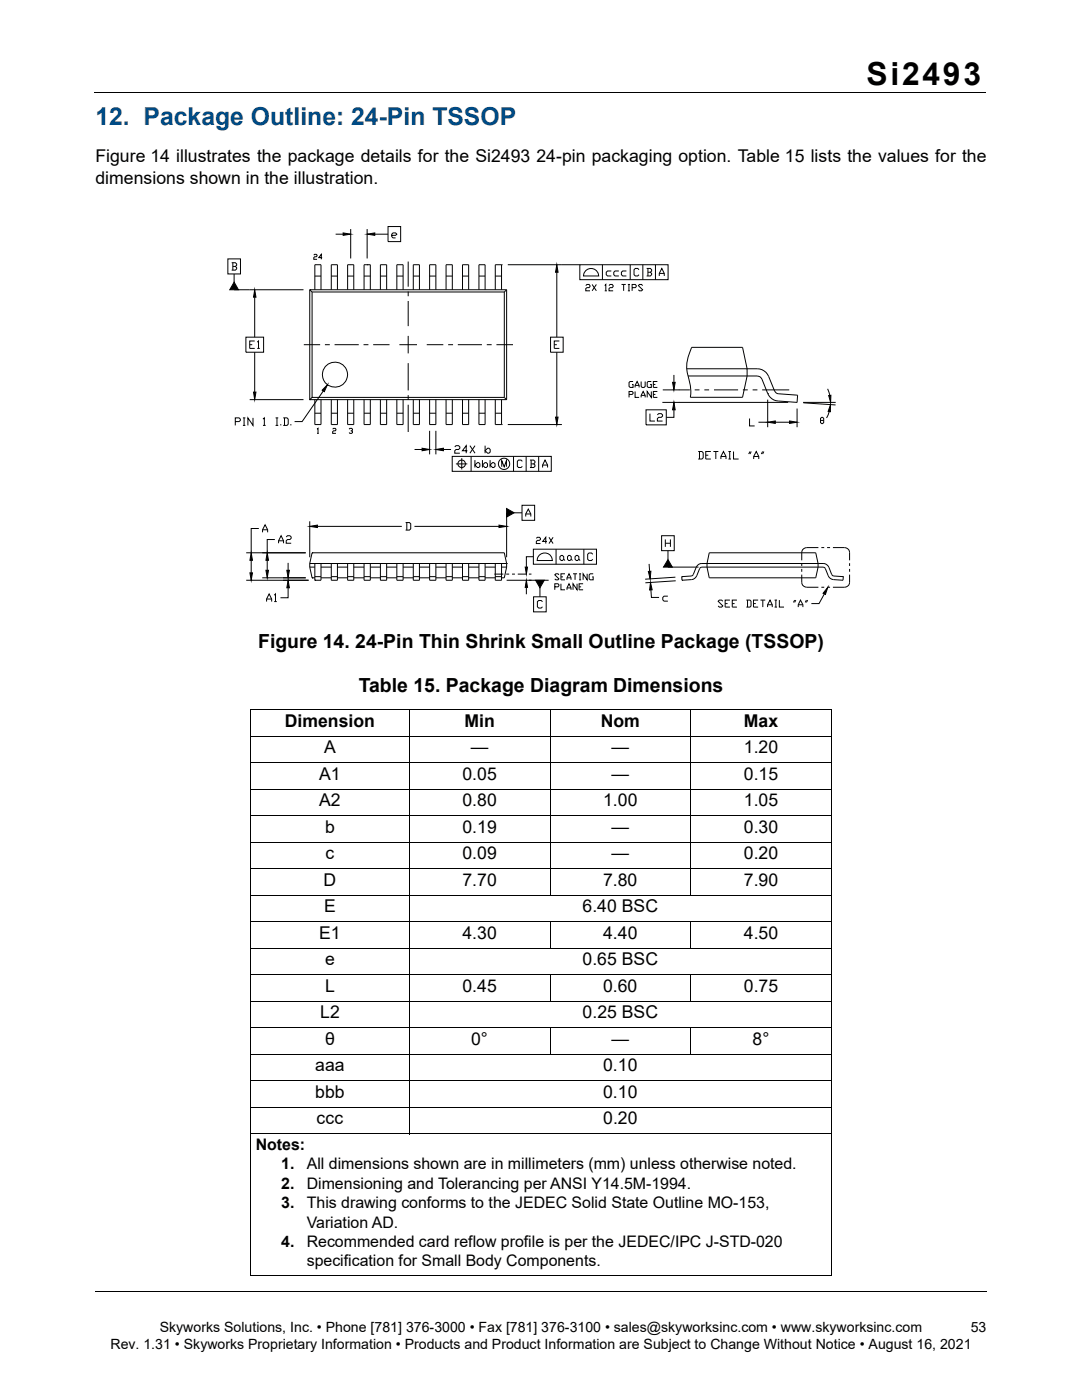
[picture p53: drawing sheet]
<svg xmlns="http://www.w3.org/2000/svg" width="216mm" height="279mm" viewBox="0 0 216 279" stroke-linecap="round" stroke-linejoin="round" font-family="sans-serif">
<defs><g id="words">
<text font-size="6.3" x="172.9" y="16.9">Si2493</text>
<text font-size="4.9" fill="#004b85" x="19" y="24.9">12. Package Outline: 24-Pin TSSOP</text>
<g font-size="3.9">
<text x="51.5" y="129.4">Figure 14. 24-Pin Thin Shrink Small Outline Package (TSSOP)</text>
<text x="71.6" y="138.2">Table 15. Package Diagram Dimensions</text>
</g>
<g font-size="3.5">
<text x="19" y="32.4">Figure 14 illustrates the package details for the Si2493 24-pin packaging option. Table 15 lists the values for the</text>
<text x="19" y="36.6">dimensions shown in the illustration.</text>
<text x="56.8" y="145">Dimension</text>
<text x="92.7" y="145">Min</text>
<text x="119.9" y="145">Nom</text>
<text x="148.4" y="145">Max</text>
<text x="63.7" y="155.6">A1</text>
<text x="64.7" y="150.3">A</text>
<text x="92.3" y="155.6">0.05</text>
<text x="93.9" y="150.3">—</text>
<text x="122" y="155.6">—</text>
<text x="122" y="150.3">—</text>
<text x="148.4" y="155.6">0.15</text>
<text x="148.4" y="150.3">1.20</text>
<text x="63.7" y="160.9">A2</text>
<text x="92.3" y="160.9">0.80</text>
<text x="120.4" y="160.9">1.00</text>
<text x="148.4" y="160.9">1.05</text>
<text x="64.9" y="166.2">b</text>
<text x="92.3" y="166.2">0.19</text>
<text x="122" y="166.2">—</text>
<text x="148.4" y="166.2">0.30</text>
<text x="64.9" y="171.5">c</text>
<text x="92.3" y="171.5">0.09</text>
<text x="122" y="171.5">—</text>
<text x="148.4" y="171.5">0.20</text>
<text x="64.6" y="176.8">D</text>
<text x="92.3" y="176.8">7.70</text>
<text x="120.4" y="176.8">7.80</text>
<text x="148.4" y="176.8">7.90</text>
<text x="64.7" y="182.1">E</text>
<text x="116.2" y="182.1">6.40 BSC</text>
<text x="63.7" y="187.3">E1</text>
<text x="92.3" y="187.3">4.30</text>
<text x="120.4" y="187.3">4.40</text>
<text x="148.4" y="187.3">4.50</text>
<text x="64.9" y="192.6">e</text>
<text x="64.9" y="197.9">L</text>
<text x="92.3" y="197.9">0.45</text>
<text x="116.2" y="192.6">0.65 BSC</text>
<text x="120.4" y="197.9">0.60</text>
<text x="148.4" y="197.9">0.75</text>
<text x="63.9" y="203.2">L2</text>
<text x="116.2" y="203.2">0.25 BSC</text>
<text x="64.9" y="208.5">θ</text>
<text x="94" y="208.5">0°</text>
<text x="122" y="208.5">—</text>
<text x="150.2" y="208.5">8°</text>
<text x="62.9" y="213.8">aaa</text>
<text x="120.3" y="213.8">0.10</text>
<text x="62.9" y="219.1">bbb</text>
<text x="120.3" y="219.1">0.10</text>
<text x="63.2" y="224.4">ccc</text>
<text x="120.4" y="224.4">0.20</text>
</g>
<g font-size="3.2">
<text x="51.1" y="229.4">Notes:</text>
<text x="56.1" y="233.3">1.</text>
<text x="61.2" y="233.3">All dimensions shown are in millimeters (mm) unless otherwise noted.</text>
<text x="56.1" y="237.2">2.</text>
<text x="61.2" y="237.2">Dimensioning and Tolerancing per ANSI Y14.5M-1994.</text>
<text x="56.1" y="241.1">3.</text>
<text x="61.2" y="241.1">This drawing conforms to the JEDEC Solid State Outline MO-153,</text>
<text x="61.2" y="245">Variation AD.</text>
<text x="56.1" y="248.9">4.</text>
<text x="61.2" y="248.9">Recommended card reflow profile is per the JEDEC/IPC J-STD-020</text>
<text x="61.2" y="252.7">specification for Small Body Components.</text>
</g>
<g font-size="2.8">
<text x="22" y="269.3">Rev. 1.31 • Skyworks Proprietary Information • Products and Product Information are Subject to Change Without Notice • August 16, 2021</text>
<text x="31.9" y="265.8">Skyworks Solutions, Inc. • Phone [781] 376-3000 • Fax [781] 376-3100 • sales@skyworksinc.com • www.skyworksinc.com</text>
<text x="193.7" y="265.8">53</text>
</g>
</g></defs>
<g fill="none" stroke="#000" stroke-width=".2">
<path d="M18.8 18.4h177.8M45.5 51.7h2.5v3h-2.5zM46.2 52.4h.8l.2 .3v.2l-.2 .3M46.5 53.2h.5l.2 .2v.3l-.2 .2h-.8M46.5 52.4v1.5M46.7 54.7v1.6M46.7 56.3l.9 1.5h-1.8zM46.7 57.8h13.9M50.8 57.8l.3 1.5h-.5zM50.8 59.3v8M61.8 57.8h.1M61.8 57.8v22h39.3"/>
<path d="M61.8 57.8h39.3M61.8 57.8l.5 .5M62.3 58.3v21h38.3M62.3 58.3h38.3M62.6 50.9l.2-.1h.3l.2 .1-.2 .3h-.3l-.2 .2v.4h.7M62.8 57.8v-5h1.3v5M62.8 55.1h1.3M64.3 51.4h-.7l.5-.6v1M66.1 57.8v-5h1.2v5M66.1 55.1h1.2M67 46.7h1.5M68.5 46.5l1.5 .2-1.5 .3z"/>
<path d="M69.4 57.8v-5h1.2v5M69.4 55.1h1.2M70 45.7v5.9M72.6 57.8v-5h1.3v5M72.6 55.1h1.3M73.3 45.7v5.9M73.3 46.7l1.5-.2v.5zM73.3 52.8h.1M73.3 46.7h.1M74.8 46.7h2.6M75.9 57.8v-5h1.3v5M75.9 55.1h1.3"/>
<path d="M77.4 45.2h2.5v3h-2.5zM78.2 47h.7l.3-.3-.3-.2h-.5l-.2 .2v.5l.2 .3h.5M79.2 57.8v-5h1.2v5M79.2 55.1h1.2M81.4 52.2v5M81.4 58.2v.9M82.5 57.8v-5h1.2v5M82.5 55.1h1.2M85.7 57.8v-5h1.3v5M85.7 55.1h1.3M89 57.8v-5h1.3v5M89 55.1h1.3"/>
<path d="M92.3 57.8v-5h1.2v5M92.3 55.1h1.2M95.6 57.8v-5h1.2v5M95.6 55.1h1.2M98.8 55.1h1.3M100.1 52.8h.1M100.1 52.8h-1.3v5M100.1 52.8v5M100.6 58.3v21M101.1 57.8l-.5 .5M101.1 57.8v22M101.3 52.8h14.4"/>
<path d="M111.1 52.8l.3 1.5h-.6zM111.1 54.3v13M115.7 52.8h17.6v3h-17.6zM116.8 54.1a1.52 1.52 0 0 1 1.6-.4 1.52 1.52 0 0 1 1.1 1.4h-3.1zM116.9 57l.2-.2h.4l.2 .2-.2 .4h-.4l-.2 .2v.4h.8M118.2 56.8l.8 1.2M119 56.8l-.8 1.2M120.2 52.8v3M120.7 57l.2-.2v1.2M120.7 58h.4M121.5 57l.2-.2h.5l.1 .2-.1 .4h-.5l-.2 .2v.4h.8M122 54.1h-.8l-.2 .2v.5l.2 .3h.8"/>
<path d="M123.5 54.1h-.8l-.2 .2v.5l.2 .3h.8M124 56.8h.9M124.4 56.8v1.2M125 54.1h-.8l-.2 .2v.5l.2 .3h.8M125.3 58h.4M125.3 56.8h.4M125.5 56.8v1.2M125.8 52.8v3M126.1 57.4h.7l.2-.4-.2-.2h-.7v1.2M127.5 53.8l-.2-.2h-.5l-.3 .2v1l.3 .3h.5l.2-.3M128.2 57l-.2-.2h-.4l-.2 .2 .8 .8-.2 .2h-.4l-.2-.2M128.3 52.8v3"/>
<path d="M129 53.6h.8l.2 .2v.3l-.2 .2M129.3 54.3h.5l.2 .3v.2l-.2 .3h-.8M129.3 53.6v1.5M130.8 52.8v3M131.6 55.1v-.5l.5-1 .4 1v.5M131.6 54.6h.9M49.1 67.3h3.5v3h-3.5zM49.8 68.8h.5M49.8 79.8h10.8M50.6 78.3h.5l-.3 1.5zM50.8 68.1h-1v1.4h1M50.8 70.3v8"/>
<path d="M51.3 68.3l.3-.2v1.4M51.3 69.5h.5M60.6 68.8h3.3M61.8 79.8h.1M62.3 79.3l-.5 .5M62.8 79.8v4.9h1.3v-4.9M64.5 78l-4.2 6.1h-1.5M64.8 68.8h1M65.3 76.8l-.6 1.4-.4-.3zM66.1 79.8v4.9h1.2v-4.9M66.8 68.8h4.8M69.4 79.8v4.9h1.2v-4.9"/>
<path d="M72.5 68.8h1M72.6 79.8v4.9h1.3v-4.9M74.5 68.8h3.2M75.9 79.8v4.9h1.3v-4.9M79.2 79.8v4.9h1.2v-4.9M79.7 68.8h3.5M81.4 60.1v5M81.4 72.5v5.4M81.4 78.9v.9M81.4 67v3.5M82.5 79.8v4.9h1.2v-4.9M85.2 68.8h3.3"/>
<path d="M85.7 79.8v4.9h1.3v-4.9M89 79.8v4.9h1.3v-4.9M89.4 68.8h1M91.4 68.8h4.8M92.3 79.8v4.9h1.2v-4.9M95.6 79.8v4.9h1.2v-4.9M97.1 68.8h1M98.8 79.8v4.9h1.3M99.1 68.8h3.3M100.1 79.8v4.9M100.6 79.3l.5 .5M109.9 67.3h2.5v3h-2.5z"/>
<path d="M110.6 68.8h.5M111.1 70.3v12.9M111.6 68.1h-1v1.4h1M125.5 78.7h.6l.2-.4-.2-.2h-.6v1.2M126.3 76.1h-.6l-.2 .2v.8l.2 .2h.6v-.6h-.2M126.7 77.3v-.4l.4-.8 .4 .8v.4M126.7 76.9h.8M126.7 78.1v1.2h.8M127.9 76.1v1l.2 .2h.4l.2-.2v-1M127.9 79.3v-.4l.4-.8 .4 .8v.4M127.9 78.9h.8M130 76.1h-.7l-.2 .2v.8l.2 .2h.7v-.6h-.3"/>
<path d="M130 78.1v1.2l-.9-1.2v1.2M130.4 76.7h.4M130.4 78.7h.4M131.2 76.1h-.8v1.2h.8M131.2 78.1h-.8v1.2h.8M132.2 77.8h5.4M134.2 76.3h.5l-.2 1.5zM134.3 77.8h.1M134.5 74.8v1.5M137 73.6h12.1v1.4l-.9 4.3h-10.4a11.9 11.9 0 0 0-.7-5.2 7.9 7.9 0 0 1 .9-4.8h10.2l.9 4.3a4.5 4.5 0 0 1 3.4 .4l.3 .3 .6 .8 1.1 2.9a.93 .93 0 0 0 .9 .6l3.8 .3-.2 1.4M137.3 75h13.8a1.02 1.02 0 0 1 .9 .7l1.2 2.8M138.6 77.8h1"/>
<path d="M140.5 77.8h1M142.5 77.8h4.8M148.2 77.8h1M150.2 77.8h.9M152.1 77.8h5.4M153.2 78.5a2.45 2.45 0 0 0 2.1 1.5l3.7 .3M153.2 78.5h.1M153.2 79.8v5.5M165.1 77.6l.5 1.3M165.4 78.9h.4l-.1 1.4zM46.9 84.1h.8l.3-.2v-.2l-.3-.3h-.8v1.5M48.5 83.4h.5"/>
<path d="M48.5 84.9h.5M48.7 83.4v1.5M50.5 83.4v1.5l-1-1.5v1.5M52.5 83.7l.2-.3v1.5M52.5 84.9h.5M55 83.4h.5M55 84.9h.5M55.3 83.4v1.5M56 84.6v.3M56.5 83.4h.8l.2 .3v.9l-.2 .3h-.8M56.8 83.4v1.5M58 84.6v.3"/>
<path d="M62.8 82.5h1.3M63.3 85.7l.2-.2v1M63.3 86.5h.3M66.1 82.5h1.2M66.4 85.7l.1-.2h.4l.1 .2-.1 .3h-.4l-.1 .1v.4h.6M69.4 82.5h1.2M69.7 85.7l.1-.2h.4l.1 .2-.1 .3h-.2M70.2 86l.1 .1-.1 .4h-.4l-.1-.2M72.6 82.5h1.3M75.9 82.5h1.3M79.2 82.5h1.2M81.4 80.8v5.4"/>
<path d="M82.5 82.5h1.2M82.7 89.7h1.5M84.2 89.5l1.5 .2-1.5 .3zM85.7 86v4.7M85.7 82.5h1.3M87 86v4.7M87 89.7h.1M87 89.7l1.5-.2v.5zM88.5 89.7h1.5M89 82.5h1.3M90.2 91.1h19.8v3h-19.8zM90.7 89.2l.3-.3h.5l.3 .3v.3l-.3 .2h-.5l-.3 .3v.4h1.1"/>
<path d="M91 92.6h2.2M92.1 91.4v2.3M92.3 82.5h1.2M93.3 90h-1l.7-1.1v1.5M93.8 88.9l1 1.5M94 91.1v3M94.8 92.8l.5-.5h.2l.3 .3v.5l-.3 .2h-.2zM94.8 91.8v1.5M94.8 88.9l-1 1.5M95.6 82.5h1.2M96.3 92.8l.5-.5h.2l.3 .3v.5l-.3 .2h-.2zM96.3 91.8v1.5"/>
<path d="M96.8 90l.5-.5h.3l.2 .2v.5l-.2 .2h-.3zM96.8 88.9v1.5M97.8 92.8l.5-.5h.2l.3 .3v.5l-.3 .2h-.2zM97.8 91.8v1.5M98.8 82.5h1.3M100.1 84.7h.1M100.1 93.2v-1.3l.5 1.3 .4-1.3v1.3M101.3 84.7h10.8M102.5 91.1v3M104.2 92.1l-.2-.3h-.5l-.3 .3v1l.3 .2h.5l.2-.2M105 91.1v3M105.7 91.8h.8l.2 .3v.2l-.2 .3"/>
<path d="M106 92.6h.5l.2 .2v.3l-.2 .2h-.8M106 91.8v1.5M107.5 91.1v3M108.3 93.3v-.5l.5-1 .5 1v.5M108.3 92.8h1M110.8 83.2h.6l-.3 1.5zM111.1 84.7h.1M128.9 81.8h4v3h-4zM129.7 82.5v1.5h1M131.2 82.8l.2-.3h.6l.2 .3v.2l-.2 .3h-.6l-.2 .2v.5h1M132.2 80.3h25.1M134.3 80.3h.1"/>
<path d="M134.5 81.8v1.5h-1.6M134.5 80.3h.1M134.5 80.3l.2 1.5h-.5zM139.3 90.1h.8l.2 .3v1l-.2 .2h-.8M139.6 90.1v1.5M140.8 90.8h.5M141.8 90.1h-1v1.5h1M142.3 90.1h1M142.8 90.1v1.5M143.8 91.6v-.5l.6-1 .5 1v.5M143.8 91.1h1.1M145.4 91.6h.5"/>
<path d="M145.4 90.1h.5M145.6 90.1v1.5M146.4 90.1v1.5h1M149.6 83.5v1.5h1M149.6 90.1l-.2 .5M149.9 90.1l-.3 .5M150.4 91.6v-.5l.5-1 .5 1v.5M150.4 91.1h1M151.3 84.3h1.9M152.2 90.1l-.3 .5M152.4 90.1l-.2 .5M153.2 84.3l1.5-.3v.5z"/>
<path d="M153.2 84.3h.1M154.7 84.3h2.8M157.5 84l1.5 .3-1.5 .2zM159 81.5v3.8M159 80.3h.1M160.3 80.3h6.5M160.3 80.4l6.4 .4M163.7 83.5l.3-.2 .4 .2v.8l-.3 .2-.4-.2zM163.7 83.9h.7M165.5 82.1l-.6 1.3M165.7 80.8v1.4l-.5-.1zM49.1 115.8h12.5"/>
<path d="M49.1 110.3h11.9M49.9 114.3h.5l-.3 1.5zM50.1 111.8v2.5M50.1 110.3l.3 1.5h-.5zM50.1 115.8h.1M51.6 105.5h-1.5v4.8M52.3 115.3h8.7M52.4 106.2v-.5l.5-1 .5 1v.5M52.4 105.7h1M53.1 113.8h.5l-.3 1.5zM53.2 119.5h1M53.3 110.3l.3 1.5h-.5z"/>
<path d="M53.3 115.3h.1M53.3 111.8v2M54.7 118.8l.3-.3v1.6M54.8 107.7h-1.5v2.6M55.6 108.4v-.5l.5-1 .5 1v.5M55.6 107.9h1M57.1 107.2l.3-.3h.4l.3 .3v.2l-.3 .3h-.4l-.3 .2v.5h1M57.2 113.8h.5l-.2 1.5zM57.5 117.3v2h-1.5M57.5 112.3v1.5M57.5 115.8l.2 1.5h-.5zM57.5 115.8h.1"/>
<path d="M61.8 112.5h.1M61.8 112.5h39.3M61.8 113.2h1M61.8 113.2l.5 2.1M61.8 104v7.2M61.8 112.5v.7M61.8 105.1l1.5-.3v.5zM62.3 110.3l-.5 2.2M62.3 110.3h38.3l.5 2.2M62.3 115.3h.5M62.3 110.3h.1M62.3 115.3h.1"/>
<path d="M62.8 115.8h.1M62.8 112.5v3.3M62.8 115.1h1.3M63.3 105.1h16.9M64.1 115.3h2M64.1 113.2h2M64.1 112.5v3.3h-1.3M66.1 112.5v3.3h1.2v-3.3M66.1 115.1h1.2M67.3 115.3h2.1M67.3 113.2h2.1M69.4 112.5v3.3h1.2v-3.3"/>
<path d="M69.4 115.1h1.2M70.6 115.3h2M70.6 113.2h2M72.6 112.5v3.3h1.3v-3.3M72.6 115.1h1.3M73.9 115.3h2M73.9 113.2h2M75.9 112.5v3.3h1.3v-3.3M75.9 115.1h1.3M77.2 115.3h2M77.2 113.2h2M79.2 112.5v3.3h1.2v-3.3"/>
<path d="M79.2 115.1h1.2M80.4 115.3h2.1M80.4 113.2h2.1M80.9 104.3h.8l.3 .2v1l-.3 .3h-.8M81.2 104.3v1.5M82.5 112.5v3.3h1.2v-3.3M82.5 115.1h1.2M82.7 105.1h16.9M83.7 115.3h2M83.7 113.2h2M85.7 112.5v3.3h1.3v-3.3M85.7 115.1h1.3"/>
<path d="M87 115.3h2M87 113.2h2M89 112.5v3.3h1.3v-3.3M89 115.1h1.3M90.3 115.3h2M90.3 113.2h2M92.3 112.5v3.3h1.2v-3.3M92.3 115.1h1.2M93.5 115.3h2.1M93.5 113.2h2.1M95.6 112.5v3.3h1.2v-3.3M95.6 115.1h1.2"/>
<path d="M96.8 115.3h2M96.8 113.2h2M98.6 114.6h1.8M98.8 112.5v3.3h1.3v-3.3M98.8 115.1h1.3M99.6 104.8l1.5 .3-1.5 .2zM100.1 113.2h1M101 114.6h.6M101.1 101.5l1.5 .8-1.5 .9zM101.1 112.5h.1M101.1 105.1h.1M101.1 102.3v8.9"/>
<path d="M101.1 112.5v.7M101.1 113.2l-.5 2.1h-.5M101.1 115.8h8.4M102.2 114.6h.5M102.6 102.3h1.6M103.3 114.6h1.8M104.2 100.8h2.5v3h-2.5zM104.8 113.2h.5l-.3 1.4zM104.9 103.1v-.5l.5-1 .5 1v.5M104.9 102.6h1M105 115.8l.3 1.4h-.5zM105 117.2v1.4"/>
<path d="M105.5 114.6h.5M106.4 109.6h12.6v3h-12.6zM106.4 111.1h-1.4v2.1M106.5 119.1h2.5v3h-2.5zM106.9 115.8h1.7l-.9 1.5zM107 107.4l.2-.2h.4l.2 .2-.2 .4h-.4l-.2 .3v.4h.8M107.5 110.9a1.52 1.52 0 0 1 1.7-.5 1.52 1.52 0 0 1 1 1.5h-3zM107.7 117.3v1.8M109.1 108.1h-.8l.6-.9v1.3M109.5 107.2l.9 1.3M110.4 107.2l-.9 1.3M110.7 117.1h.6l.2-.4-.2-.2h-.6v1.2"/>
<path d="M111 109.6v3M111.5 114.7l-.2-.2h-.4l-.2 .2 .8 .8-.2 .2h-.4l-.2-.2M111.7 111.1l.3-.3h.2l.3 .3v.5l-.3 .3h-.2l-.3-.3zM111.9 115.1h.4M111.9 116.5v1.2h.8M112.5 111.6l.2 .3M112.7 114.5h-.8v1.2h.8M113.1 115.7v-.4l.4-.8 .4 .8v.4M113.1 115.3h.8M113.1 117.7v-.4l.4-.8 .4 .8v.4M113.1 117.3h.8M113.5 110.8h.2l.3 .3v.5l-.3 .3h-.2l-.3-.3v-.5z"/>
<path d="M114 111.6l.2 .3M114.3 114.5h.8M114.7 111.1l.3-.3h.3l.2 .3v.5l-.2 .3h-.3l-.3-.3zM114.7 114.5v1.2M115.1 116.5v1.2l-.8-1.2v1.2M115.5 111.6l.3 .3M115.5 115.7h.5M115.5 114.5h.5M115.5 117.1h.5M115.7 114.5v1.2M116.4 116.5h-.9v1.2h.9M116.5 109.6v3"/>
<path d="M117.2 114.5v1.2l-.8-1.2v1.2M118.3 110.6l-.3-.2h-.5l-.2 .2v1l.2 .3h.5l.3-.3M118.4 114.5h-.6l-.2 .2v.8l.2 .2h.6v-.6h-.2M129.4 114h.5l-.2 1.5zM129.5 112.5l.1 1.5M129.8 116.2h.1M129.8 116.2l.3 1.5-.5 .1zM129.9 117.7l.1 1.5h1.5M132 106.9h2.5v3h-2.5zM132.8 107.7v1.4M132.8 108.4h1M133.3 119h-.8l-.3 .2v.5l.3 .3h.8"/>
<path d="M133.3 111.7l.9 1.5h-1.8zM133.3 113.2h6.1M133.3 109.9v1.8M133.8 107.7v1.4M134.8 115.2l-6.1 .4M134.8 115.9l-6 .4M136 115.1h.1M136 115.1l2.1-.2 .2-.3 .8-1.6 .7-.5h24.4l.6 .1 .4 .4 .7 1.6 .3 .3 2.1 .2-.1 .7-1.9-.1a1.26 1.26 0 0 1-1-.8l-.6-1.4-.5-.3h-24.1l-.5 .3-.6 1.4a1.26 1.26 0 0 1-1 .8l-1.9 .1M136 115.1l.1 .7M136.1 115.8h.1M141.5 110.3h21.3l.4 2.2v.7l-.4 2.1h-21.3l-.4-2.1v-.7zM144.2 120l-.2-.2h-.5l-.2 .2 .9 .9-.2 .3h-.5l-.2-.3"/>
<path d="M145.6 119.8h-.9v1.4h.9M147 119.8h-.9v1.4h.9M148.9 119.8h.7l.3 .2v.9l-.3 .3h-.7M149.2 119.8v1.4M151.3 119.8h-1v1.4h1M151.7 119.8h1M152.2 119.8v1.4M154.6 119.8h.4M154.8 119.8v1.4M155.5 119.8v1.4h.9M158.6 119.8l-.3 .4M158.8 119.8l-.2 .4"/>
<path d="M160 114.7v1.5a.97 .97 0 0 0 1 1h2.3M160 112.4v.5M160 113.5v.6M160.9 119.8l-.2 .4M161.2 119.8l-.3 .4M163.3 109.3h-2.3a1.03 1.03 0 0 0-1 1v1.5M163.9 109.3h.6M163.9 117.2h.6M164.5 118.5l-1.1 2h-1.5M165 109.3h.6M165 117.2h.6M165.2 117.2l-.5 1.4-.5-.2z"/>
<path d="M166.2 109.3h2.3a1.03 1.03 0 0 1 1 1v1.5M169.5 114.7v1.5a.97 .97 0 0 1-1 1h-2.3M169.5 112.4v.5M169.5 113.5v.6M53.2 120.1v-.6l.5-1 .5 1v.6M54.7 120.1h.5M108.2 120.1l-.2-.3h-.5l-.3 .3v1l.3 .2h.5l.2-.2M144.7 120.5h.5M146.1 120.5h.5M150.3 120.5h.5M153.2 121.2v-.5l.4-.9 .5 .9v.5M153.2 120.7h.9"/>
<path d="M154.6 121.2h.4M159.3 121.2v-.5l.4-.9 .5 .9v.5M159.3 120.7h.9M49.9 141.6h116.1M49.9 146.9h116.1M49.9 152.2h116.1M49.9 157.5h116.1M50 141.7v112.7M81.7 141.5v84.9M109.7 141.5v37.2M137.8 141.5v37.2M165.9 141.7v112.7"/>
<path d="M49.9 162.8h116.1M49.9 168.1h116.1M49.9 173.4h116.1M49.9 178.6h116.1M49.9 183.9h116.1M49.9 189.2h116.1M49.9 194.5h116.1M49.9 199.8h116.1M109.7 183.9v5.4M109.7 194.4v5.5M137.8 183.9v5.4M137.8 194.4v5.5"/>
<path d="M49.9 205.1h116.1M49.9 210.4h116.1M49.9 215.7h116.1M109.7 205v5.5M137.8 205v5.5M49.9 221h116.1M49.9 226.3h116.1M19.1 257.8h177.8M49.9 254.5h116.1"/>
<circle cx="66.9" cy="74.8" r="2.51"/>
<circle cx="92.1" cy="92.6" r=".75"/>
<circle cx="100.6" cy="92.6" r="1.13"/>
</g>
<g fill="#000">
<path d="M46.7 56.3l.9 1.5h-1.8zM50.8 57.8l.3 1.5h-.5zM68.5 46.5l1.5 .2-1.5 .3zM73.3 46.7l1.5-.2v.5zM111.1 52.8l.3 1.5h-.6zM50.6 78.3h.5l-.3 1.5zM65.3 76.8l-.6 1.4-.4-.3zM134.2 76.3h.5l-.2 1.5zM165.4 78.9h.4l-.1 1.4zM84.2 89.5l1.5 .2-1.5 .3zM87 89.7l1.5-.2v.5zM110.8 83.2h.6l-.3 1.5z"/>
<path d="M134.5 80.3l.2 1.5h-.5zM153.2 84.3l1.5-.3v.5zM157.5 84l1.5 .3-1.5 .2zM165.7 80.8v1.4l-.5-.1zM49.9 114.3h.5l-.3 1.5zM50.1 110.3l.3 1.5h-.5zM53.1 113.8h.5l-.3 1.5zM53.3 110.3l.3 1.5h-.5zM57.2 113.8h.5l-.2 1.5zM57.5 115.8l.2 1.5h-.5zM61.8 105.1l1.5-.3v.5zM99.6 104.8l1.5 .3-1.5 .2z"/>
<path d="M101.1 101.5l1.5 .8-1.5 .9zM105 115.8l.3 1.4h-.5zM104.8 113.2h.5l-.3 1.4zM106.9 115.8h1.7l-.9 1.5zM129.4 114h.5l-.2 1.5zM129.8 116.2l.3 1.5-.5 .1zM133.3 111.7l.9 1.5h-1.8zM165.2 117.2l-.5 1.4-.5-.2z"/>
</g>
<use href="#words"/>
</svg>
